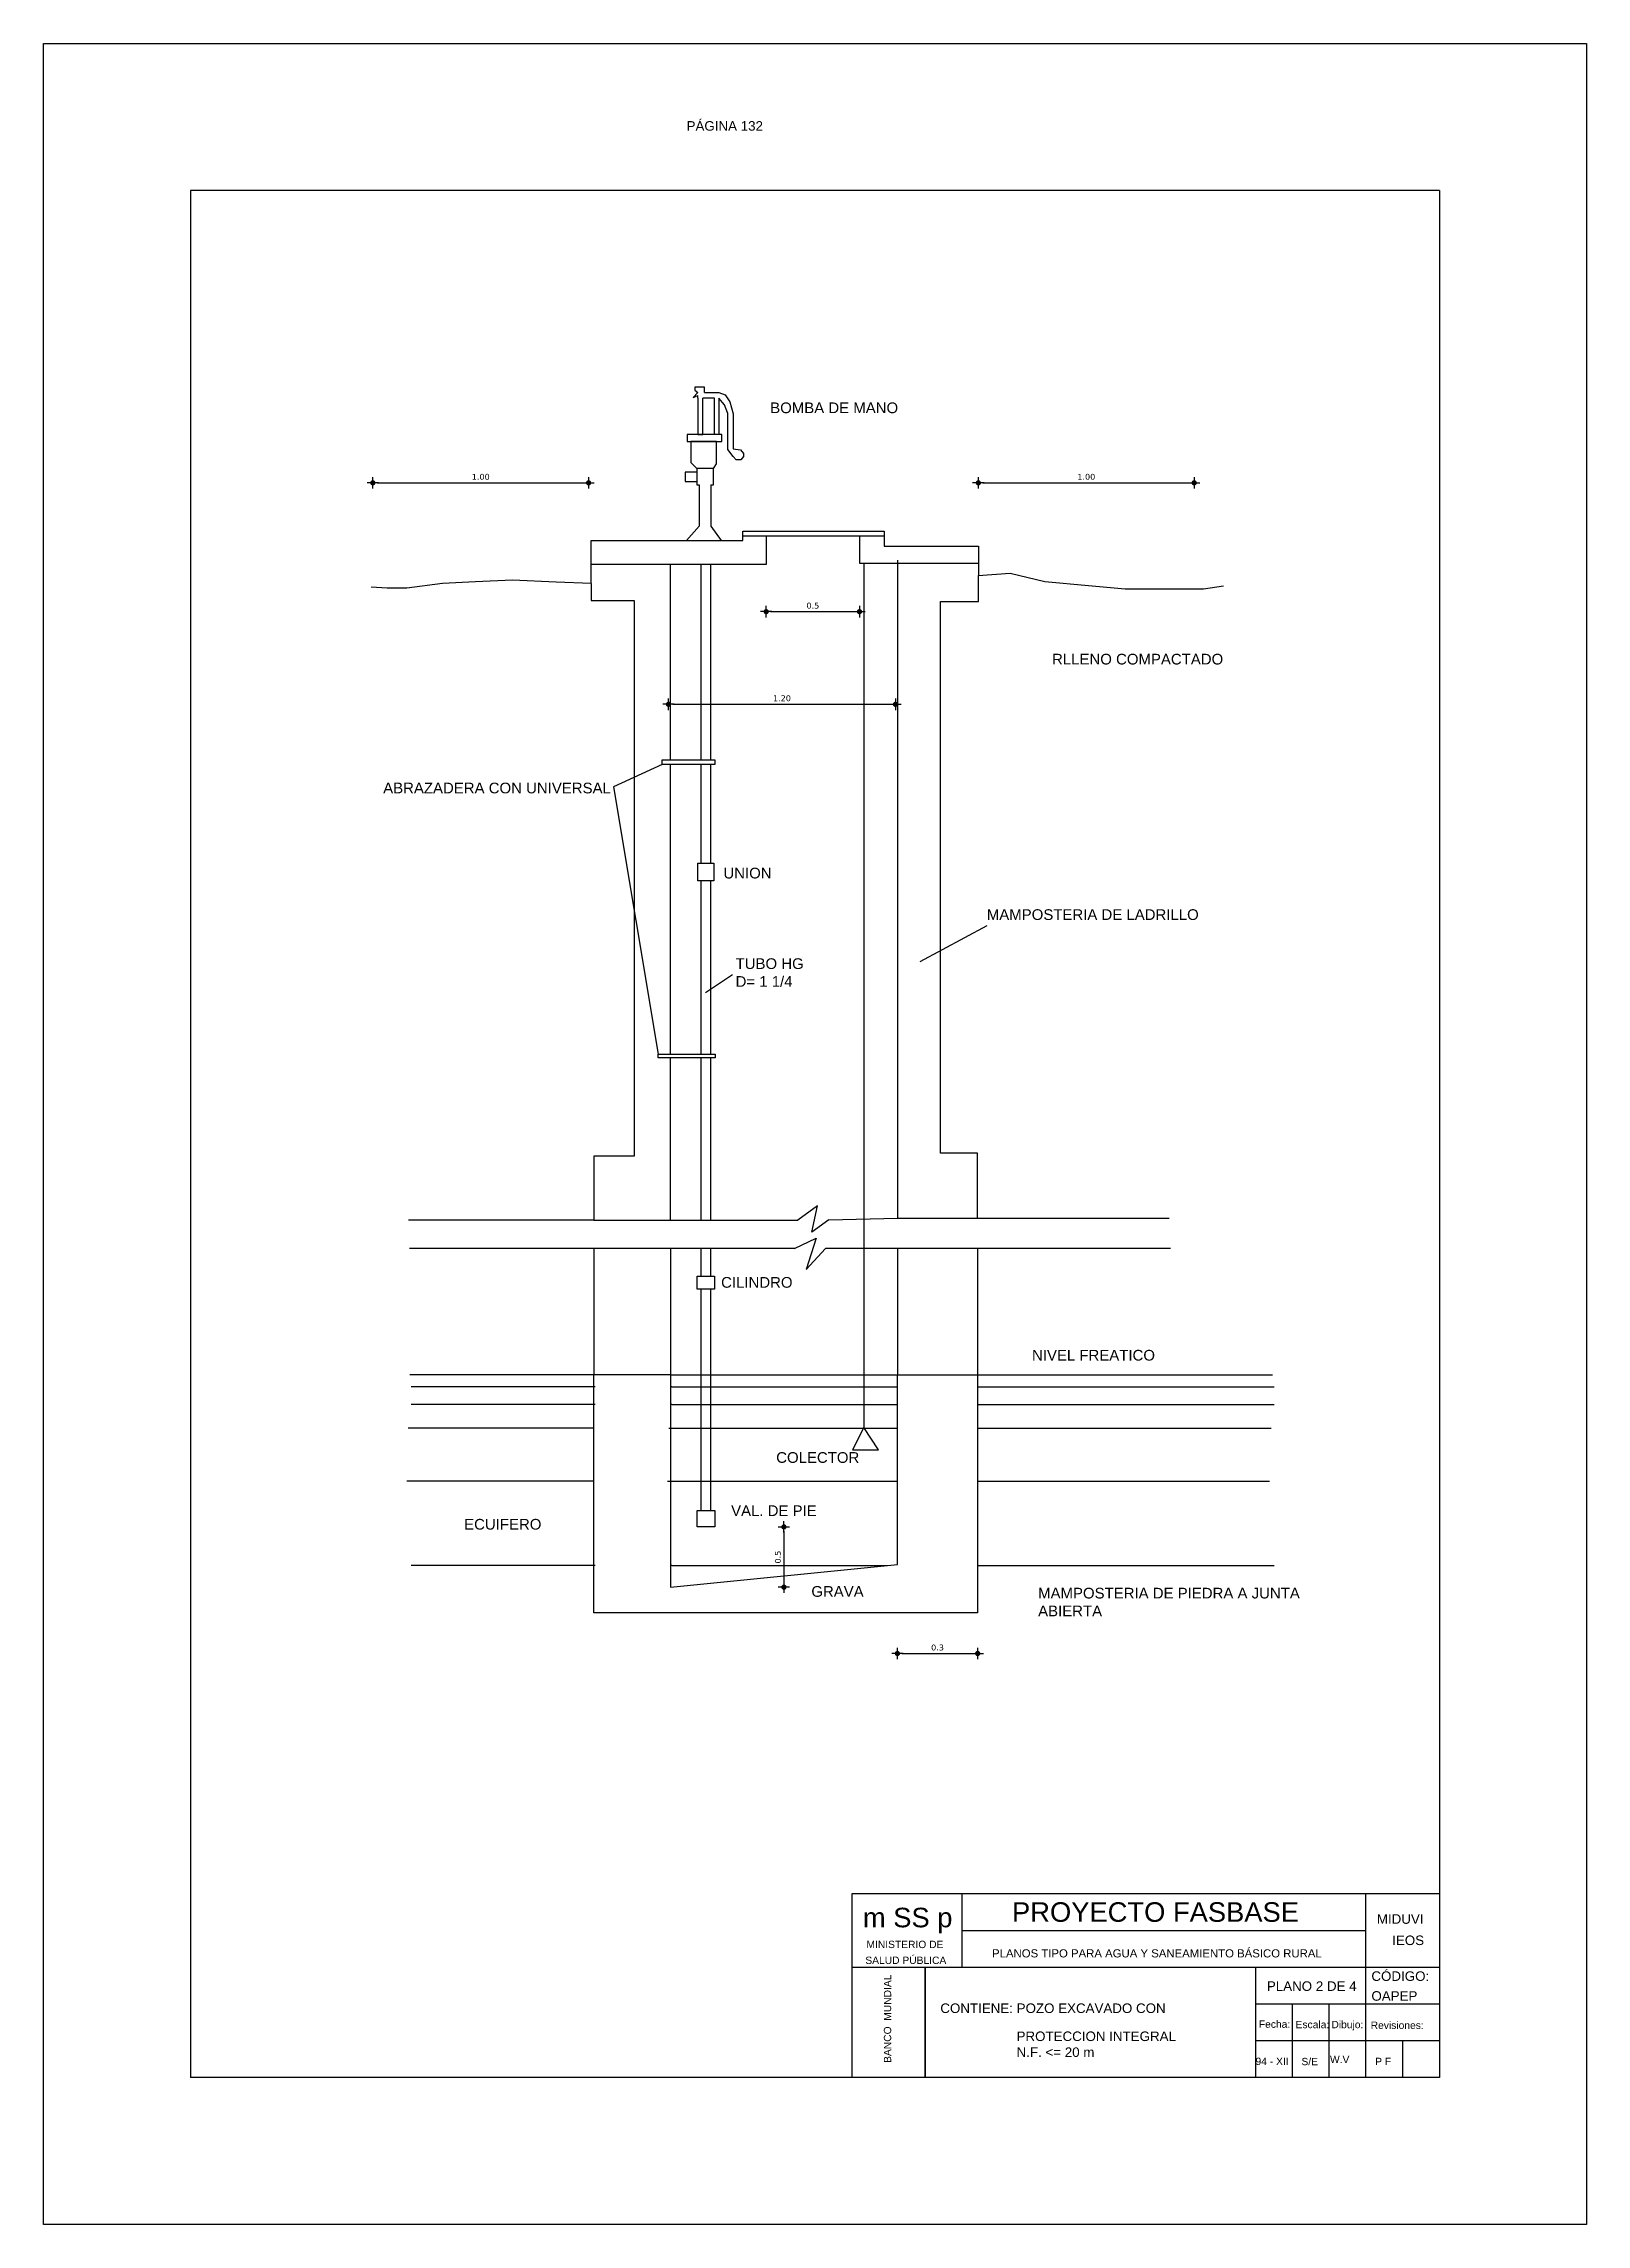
# Model space of a CAD drawing. Header units: metres. Extents: x 2413 to 4131, y 3282 to 4239.
# Drawn here: x 2563.31 to 2584.31, y 4207.31 to 4237.01 of the extents above; entities that cross this region are included whole.
import ezdxf
from ezdxf.enums import TextEntityAlignment as Align

# ---------------------------------------------------------------- set-up
doc = ezdxf.new("R2010")
doc.units = ezdxf.units.M
doc.layers.add('Cotas', color=7, linetype='Continuous')
doc.layers.add('Dibujo', color=7, linetype='Continuous')
doc.styles.add('Annotative', font='arial.ttf')
doc.styles.get("Standard").update_dxf_attribs({"font": 'arial.ttf'})
doc.styles.add('verdana', font='verdana.ttf')
doc.dimstyles.new('ISO', dxfattribs={"dimtxt": 0.08, "dimasz": 0.06, "dimexe": 0.1, "dimexo": 0.1, "dimgap": 0.04, "dimtad": 1, "dimzin": 1, "dimdsep": 46, "dimtxsty": 'verdana', "dimblk1": 'PAB', "dimblk2": 'PAB', "dimsah": 1, "dimcen": 0, "dimse1": 1, "dimse2": 1, "dimclrd": 7, "dimclre": 8, "dimclrt": 7, "dimadec": 0, "dimazin": 0, "dimtfac": 1, "dimtix": 1, "dimtmove": 0, "dimatfit": 3, "dimldrblk": 'PAB', "dimfxl": 0.1, "dimtvp": 1, "dimtolj": 1, "dimtzin": 1, "dimarcsym": 0})

msp = doc.modelspace()

# ---------------------------------------------------------------- texts
at = {"attachment_point": 1}
for s, width, insert, char_height in [('BOMBA DE MANO', 2.52423, (2573.197, 4232.127), 0.14572), ('RLLENO COMPACTADO', 2.52423, (2577.034, 4228.704), 0.14572), ('ABRAZADERA CON UNIVERSAL', 3.71811, (2567.929, 4226.949), 0.14572), ('UNION', 3.71811, (2572.56, 4225.79), 0.1457), ('MAMPOSTERIA DE LADRILLO', 3.71811, (2576.146, 4225.225), 0.14572), ('TUBO HG \\PD= 1 1/4', 3.71811, (2572.726, 4224.557), 0.1457), ('CILINDRO', 3.71811, (2572.529, 4220.216), 0.1457), ('NIVEL FREATICO', 3.71811, (2576.761, 4219.224), 0.14572), ('COLECTOR ', 3.71811, (2573.279, 4217.831), 0.1457), ('VAL. DE PIE', 3.71811, (2572.665, 4217.107), 0.14572), ('ECUIFERO', 3.71811, (2569.031, 4216.922), 0.1457), ('GRAVA', 3.71811, (2573.757, 4216.007), 0.1457), ('MAMPOSTERIA DE PIEDRA A JUNTA ABIERTA', 3.71811, (2576.844, 4215.984), 0.14572)]:
    msp.add_mtext_dynamic_manual_height_columns(s, width=width, gutter_width=12.5, heights=[0], dxfattribs=dict(at, insert=insert, char_height=char_height))
at = {"layer": 'Dibujo', "color": 0, "linetype": 'ByBlock'}
for s, height, p in [('m SS p', 0.2662, (2574.459, 4211.36)), ('PROYECTO FASBASE', 0.26624, (2576.489, 4211.435)), ('PLANOS TIPO PARA AGUA Y SANEAMIENTO BÁSICO RURAL', 0.11076, (2576.217, 4210.95))]:
    msp.add_text(s, height=height, dxfattribs=at).set_placement(p)
at = {"layer": 'Dibujo', "color": 0, "linetype": 'ByBlock', "style": 'Annotative'}
for s, p in [('MIDUVI', (2581.455, 4211.408)), ('IEOS', (2581.664, 4211.118)), ('PLANO 2 DE 4', (2579.958, 4210.494)), ('CÓDIGO:', (2581.381, 4210.63)), ('CONTIENE: POZO EXCAVADO CON', (2575.513, 4210.193)), ('OAPEP', (2581.381, 4210.36))]:
    msp.add_text(s, height=0.13, dxfattribs=at).set_placement(p)
at = {"layer": 'Dibujo', "color": 0, "linetype": 'ByBlock'}
for s, p in [('MINISTERIO DE', (2575.031, 4211.077)), ('SALUD PÚBLICA', (2575.043, 4210.861)), ('Fecha:', (2580.062, 4209.991)), ('Escala:', (2580.578, 4209.986)), ('Dibujo:', (2581.054, 4209.986)), ('Revisiones:', (2581.732, 4209.976)), ('94 - XII', (2580.029, 4209.485)), ('S/E', (2580.541, 4209.482)), ('W.V', (2580.949, 4209.51)), ('P F', (2581.541, 4209.483))]:
    msp.add_text(s, height=0.1, dxfattribs=at).set_placement(p, align=Align.CENTER)
msp.add_text('BANCO  MUNDIAL', height=0.1, rotation=90, dxfattribs=at).set_placement((2574.844, 4210.115), align=Align.CENTER)
at = {"layer": 'Dibujo', "color": 0, "linetype": 'ByBlock', "char_height": 0.13, "attachment_point": 1}
for s, insert, width in [('PÁGINA 132', (2572.059, 4235.958), 2.90393), ('PROTECCION INTEGRAL N.F. <= 20 m', (2576.551, 4209.941), 2.40466)]:
    msp.add_mtext(s, dxfattribs=dict(at, insert=insert, width=width))

# ---------------------------------------------------------------- blocks, each defined once
blk = doc.blocks.new('PAB')
at = {"layer": 'Cotas'}
for p, q in [((-1.3, 0), (1.3, 0)), ((0, 1.3), (0, -1.3))]:
    blk.add_line(p, q, dxfattribs=at)
at = {"layer": 'Cotas', "const_width": 0.6}
blk.add_lwpolyline([(-0.3, 0, 1), (0.3, 0, 1)], format="xyb", close=True, dxfattribs=at)
blk = doc.blocks.new('*D1239')
at = {"color": 7, "lineweight": -2, "transparency": 16777216}
blk.add_line((2574.989, 4215.089), (2575.961, 4215.089), dxfattribs=at)
at = {"layer": 'Defpoints', "color": 0, "transparency": 16777216}
for p in [(2576.021, 4217.264), (2574.929, 4216.303), (2576.021, 4215.089)]:
    blk.add_point(p, dxfattribs=at)
at = {"color": 7, "lineweight": -2, "transparency": 16777216, "xscale": 0.06, "yscale": 0.06, "zscale": 0.06, "rotation": 180}
blk.add_blockref('PAB', (2574.929, 4215.089), dxfattribs=at)
at = {"color": 7, "lineweight": -2, "transparency": 16777216, "xscale": 0.06, "yscale": 0.06, "zscale": 0.06}
blk.add_blockref('PAB', (2576.021, 4215.089), dxfattribs=at)
at = {"color": 7, "transparency": 16777216, "insert": (2575.475, 4215.17), "char_height": 0.08, "attachment_point": 5, "style": 'verdana'}
blk.add_mtext('\\A1;0.3', dxfattribs=at)
blk = doc.blocks.new('*D1240')
at = {"color": 7, "lineweight": -2, "transparency": 16777216}
blk.add_line((2573.384, 4216.753), (2573.384, 4216.052), dxfattribs=at)
at = {"layer": 'Defpoints', "color": 0, "transparency": 16777216}
for p in [(2572.442, 4216.813), (2571.839, 4215.992), (2573.384, 4215.992)]:
    blk.add_point(p, dxfattribs=at)
at = {"color": 7, "lineweight": -2, "transparency": 16777216, "xscale": 0.06, "yscale": 0.06, "zscale": 0.06}
for p, rotation in [((2573.384, 4216.813), 90), ((2573.384, 4215.992), 270)]:
    blk.add_blockref('PAB', p, dxfattribs=dict(at, rotation=rotation))
at = {"color": 7, "transparency": 16777216, "insert": (2573.302, 4216.402), "char_height": 0.08, "attachment_point": 5, "rotation": 90, "style": 'verdana'}
blk.add_mtext('\\A1;0.5', dxfattribs=at)
blk = doc.blocks.new('*D1110')
at = {"color": 7, "lineweight": -2, "transparency": 16777216}
blk.add_line((2571.872, 4228.016), (2574.842, 4228.016), dxfattribs=at)
at = {"layer": 'Defpoints', "color": 0, "transparency": 16777216}
for p in [(2574.902, 4228.016), (2571.812, 4226.629), (2574.902, 4226.629)]:
    blk.add_point(p, dxfattribs=at)
at = {"color": 7, "lineweight": -2, "transparency": 16777216, "xscale": 0.06, "yscale": 0.06, "zscale": 0.06, "rotation": 180}
blk.add_blockref('PAB', (2571.812, 4228.016), dxfattribs=at)
at = {"color": 7, "lineweight": -2, "transparency": 16777216, "xscale": 0.06, "yscale": 0.06, "zscale": 0.06}
blk.add_blockref('PAB', (2574.902, 4228.016), dxfattribs=at)
at = {"color": 7, "transparency": 16777216, "insert": (2573.357, 4228.098), "char_height": 0.08, "attachment_point": 5, "style": 'verdana'}
blk.add_mtext('\\A1;1.20', dxfattribs=at)
blk = doc.blocks.new('*D1241')
at = {"color": 7, "lineweight": -2, "transparency": 16777216}
blk.add_line((2573.203, 4229.278), (2574.353, 4229.278), dxfattribs=at)
at = {"layer": 'Defpoints', "color": 0, "transparency": 16777216}
for p in [(2573.143, 4229.921), (2574.413, 4229.939), (2574.413, 4229.278)]:
    blk.add_point(p, dxfattribs=at)
at = {"color": 7, "lineweight": -2, "transparency": 16777216, "xscale": 0.06, "yscale": 0.06, "zscale": 0.06, "rotation": 180}
blk.add_blockref('PAB', (2573.143, 4229.278), dxfattribs=at)
at = {"color": 7, "lineweight": -2, "transparency": 16777216, "xscale": 0.06, "yscale": 0.06, "zscale": 0.06}
blk.add_blockref('PAB', (2574.413, 4229.278), dxfattribs=at)
at = {"color": 7, "transparency": 16777216, "insert": (2573.778, 4229.36), "char_height": 0.08, "attachment_point": 5, "style": 'verdana'}
blk.add_mtext('\\A1;0.5', dxfattribs=at)
blk = doc.blocks.new('*D1242')
at = {"color": 7, "lineweight": -2, "transparency": 16777216}
blk.add_line((2576.091, 4231.032), (2578.908, 4231.032), dxfattribs=at)
at = {"layer": 'Defpoints', "color": 0, "transparency": 16777216}
for p in [(2578.968, 4231.032), (2576.031, 4230.172), (2578.968, 4230.172)]:
    blk.add_point(p, dxfattribs=at)
at = {"color": 7, "lineweight": -2, "transparency": 16777216, "xscale": 0.06, "yscale": 0.06, "zscale": 0.06, "rotation": 180}
blk.add_blockref('PAB', (2576.031, 4231.032), dxfattribs=at)
at = {"color": 7, "lineweight": -2, "transparency": 16777216, "xscale": 0.06, "yscale": 0.06, "zscale": 0.06}
blk.add_blockref('PAB', (2578.968, 4231.032), dxfattribs=at)
at = {"color": 7, "transparency": 16777216, "insert": (2577.5, 4231.114), "char_height": 0.08, "attachment_point": 5, "style": 'verdana'}
blk.add_mtext('\\A1;1.00', dxfattribs=at)
blk = doc.blocks.new('*D1111')
at = {"color": 7, "lineweight": -2, "transparency": 16777216}
blk.add_line((2567.848, 4231.032), (2570.665, 4231.032), dxfattribs=at)
at = {"layer": 'Defpoints', "color": 0, "transparency": 16777216}
for p in [(2570.725, 4231.032), (2567.788, 4230.172), (2570.725, 4230.172)]:
    blk.add_point(p, dxfattribs=at)
at = {"color": 7, "lineweight": -2, "transparency": 16777216, "xscale": 0.06, "yscale": 0.06, "zscale": 0.06, "rotation": 180}
blk.add_blockref('PAB', (2567.788, 4231.032), dxfattribs=at)
at = {"color": 7, "lineweight": -2, "transparency": 16777216, "xscale": 0.06, "yscale": 0.06, "zscale": 0.06}
blk.add_blockref('PAB', (2570.725, 4231.032), dxfattribs=at)
at = {"color": 7, "transparency": 16777216, "insert": (2569.257, 4231.114), "char_height": 0.08, "attachment_point": 5, "style": 'verdana'}
blk.add_mtext('\\A1;1.00', dxfattribs=at)

# ---------------------------------------------------------------- dimensions: what is measured, and where the dimension line sits
for base, p1, p2, text, picture, middle in [((2570.725, 4231.032), (2567.788, 4230.172), (2570.725, 4230.172), '1.00', '*D1111', (2569.257, 4231.114)), ((2578.968, 4231.032), (2576.031, 4230.172), (2578.968, 4230.172), '1.00', '*D1242', (2577.5, 4231.114)), ((2574.413, 4229.278), (2573.143, 4229.921), (2574.413, 4229.939), '0.5', '*D1241', (2573.778, 4229.36)), ((2574.902, 4228.016), (2571.812, 4226.629), (2574.902, 4226.629), '1.20', '*D1110', (2573.357, 4228.098)), ((2576.021, 4215.089), (2574.929, 4216.303), (2576.021, 4217.264), '0.3', '*D1239', (2575.475, 4215.17))]:
    dim = msp.add_linear_dim(base=base, p1=p1, p2=p2, text=text, dimstyle='ISO', override={"dimarcsym": 2})
    dim.commit()
    dim.dimension.update_dxf_attribs({"geometry": picture, "text_midpoint": middle})
dim = msp.add_linear_dim(base=(2573.384, 4215.992), p1=(2572.442, 4216.813), p2=(2571.839, 4215.992), angle=90, text='0.5', dimstyle='ISO', override={"dimarcsym": 2})
dim.commit()
dim.dimension.update_dxf_attribs({"geometry": '*D1240', "text_midpoint": (2573.302, 4216.402)})

# ---------------------------------------------------------------- linework, layer by layer
for p, q in [((2572.212, 4232.263), (2572.149, 4232.193)), ((2572.212, 4232.335), (2572.172, 4232.335)), ((2572.172, 4232.335), (2572.172, 4232.295)), ((2572.172, 4232.295), (2572.212, 4232.263)), ((2572.499, 4232.263), (2572.586, 4232.232)), ((2572.149, 4232.193), (2572.212, 4232.223)), ((2572.575, 4232.094), (2572.499, 4232.184)), ((2572.621, 4231.975), (2572.575, 4232.094)), ((2572.586, 4232.232), (2572.647, 4232.137)), ((2572.621, 4231.682), (2572.621, 4231.975)), ((2572.647, 4232.137), (2572.693, 4231.97)), ((2572.693, 4231.97), (2572.693, 4231.778)), ((2572.621, 4231.488), (2572.621, 4231.682)), ((2572.693, 4231.778), (2572.693, 4231.496)), ((2572.466, 4231.596), (2572.117, 4231.596)), ((2572.117, 4231.596), (2572.117, 4231.311)), ((2572.466, 4231.291), (2572.466, 4231.596)), ((2572.695, 4231.392), (2572.621, 4231.488)), ((2572.693, 4231.496), (2572.791, 4231.48)), ((2572.733, 4231.344), (2572.695, 4231.392)), ((2572.791, 4231.48), (2572.833, 4231.434)), ((2572.833, 4231.39), (2572.796, 4231.344)), ((2572.833, 4231.434), (2572.833, 4231.39)), ((2572.198, 4231.177), (2572.04, 4231.177)), ((2572.04, 4231.177), (2572.04, 4231.049)), ((2572.117, 4231.311), (2572.198, 4231.229)), ((2572.426, 4231.229), (2572.198, 4231.229)), ((2572.198, 4231.229), (2572.198, 4231.005)), ((2572.426, 4231.229), (2572.466, 4231.291)), ((2572.426, 4231.005), (2572.426, 4231.229)), ((2572.796, 4231.344), (2572.733, 4231.344)), ((2572.04, 4231.049), (2572.198, 4231.049)), ((2572.198, 4231.005), (2572.232, 4231.005)), ((2572.232, 4231.005), (2572.232, 4230.44)), ((2572.39, 4231.005), (2572.39, 4230.44)), ((2572.39, 4231.005), (2572.426, 4231.005)), ((2570.761, 4229.662), (2570.761, 4230.246)), ((2570.761, 4230.246), (2572.825, 4230.246)), ((2572.232, 4230.44), (2572.059, 4230.246)), ((2572.39, 4230.44), (2572.529, 4230.246)), ((2572.825, 4230.246), (2572.825, 4230.372)), ((2572.825, 4230.372), (2574.747, 4230.372)), ((2572.825, 4230.309), (2574.747, 4230.309)), ((2573.143, 4230.309), (2573.143, 4229.921)), ((2574.413, 4230.309), (2574.413, 4229.939)), ((2574.747, 4230.372), (2574.747, 4230.172)), ((2574.747, 4230.172), (2576.031, 4230.172)), ((2576.031, 4230.172), (2576.031, 4229.77)), ((2571.855, 4229.921), (2570.761, 4229.921)), ((2571.839, 4227.262), (2571.839, 4229.921)), ((2573.143, 4229.921), (2571.855, 4229.921)), ((2572.255, 4229.921), (2572.255, 4227.262)), ((2572.384, 4229.921), (2572.384, 4227.262)), ((2574.413, 4229.939), (2576.031, 4229.939)), ((2574.473, 4229.939), (2574.473, 4218.168)), ((2574.929, 4229.979), (2574.929, 4221.016)), ((2567.985, 4229.599), (2567.767, 4229.611)), ((2568.251, 4229.599), (2567.985, 4229.599)), ((2568.735, 4229.663), (2568.251, 4229.599)), ((2569.184, 4229.685), (2568.735, 4229.663)), ((2569.691, 4229.705), (2569.184, 4229.685)), ((2570.285, 4229.681), (2569.691, 4229.705)), ((2570.761, 4229.662), (2570.285, 4229.681)), ((2570.761, 4229.662), (2570.761, 4229.43)), ((2576.027, 4229.77), (2576.464, 4229.803)), ((2576.031, 4229.416), (2576.031, 4229.77)), ((2576.464, 4229.803), (2576.934, 4229.687)), ((2576.934, 4229.687), (2577.528, 4229.635)), ((2577.528, 4229.635), (2578.027, 4229.59)), ((2578.027, 4229.59), (2578.633, 4229.59)), ((2578.633, 4229.59), (2579.094, 4229.59)), ((2579.094, 4229.59), (2579.369, 4229.631)), ((2570.761, 4229.43), (2571.344, 4229.43)), ((2571.344, 4229.43), (2571.344, 4221.862)), ((2575.517, 4221.902), (2575.517, 4229.416)), ((2575.517, 4229.416), (2576.031, 4229.416)), ((2571.725, 4227.198), (2571.064, 4226.893)), ((2571.839, 4223.252), (2571.839, 4227.198)), ((2572.255, 4227.198), (2572.255, 4225.853)), ((2572.384, 4227.198), (2572.384, 4225.853)), ((2571.064, 4226.893), (2571.674, 4223.252)), ((2572.255, 4225.611), (2572.255, 4223.252)), ((2572.384, 4225.611), (2572.384, 4223.252)), ((2576.145, 4224.997), (2575.236, 4224.508)), ((2572.316, 4224.093), (2572.683, 4224.338)), ((2571.839, 4220.99), (2571.839, 4223.203)), ((2572.255, 4223.203), (2572.255, 4220.99)), ((2572.384, 4223.203), (2572.384, 4220.99)), ((2571.344, 4221.862), (2570.796, 4221.862)), ((2570.796, 4221.862), (2570.796, 4220.99)), ((2576.021, 4221.902), (2575.517, 4221.902)), ((2576.021, 4221.016), (2576.021, 4221.902)), ((2570.796, 4220.99), (2568.274, 4220.99)), ((2570.796, 4220.99), (2571.839, 4220.99)), ((2571.839, 4220.99), (2573.572, 4220.99)), ((2573.841, 4221.187), (2573.572, 4220.99)), ((2573.766, 4220.829), (2573.841, 4221.187)), ((2573.996, 4220.996), (2573.766, 4220.829)), ((2573.996, 4220.996), (2574.929, 4221.016)), ((2574.929, 4221.016), (2576.021, 4221.016)), ((2576.021, 4221.016), (2578.629, 4221.016)), ((2573.527, 4220.603), (2573.823, 4220.746)), ((2573.823, 4220.746), (2573.687, 4220.319)), ((2573.527, 4220.603), (2568.289, 4220.603)), ((2570.796, 4220.603), (2570.796, 4218.884)), ((2571.839, 4220.603), (2571.839, 4218.884)), ((2572.255, 4220.603), (2572.255, 4220.226)), ((2572.384, 4220.603), (2572.384, 4220.226)), ((2573.687, 4220.319), (2573.951, 4220.603)), ((2578.644, 4220.603), (2573.951, 4220.603)), ((2574.929, 4220.603), (2574.929, 4218.884)), ((2576.021, 4220.603), (2576.021, 4218.884)), ((2572.255, 4220.053), (2572.255, 4217.035)), ((2572.384, 4220.053), (2572.384, 4217.035)), ((2570.796, 4218.884), (2568.291, 4218.884)), ((2570.816, 4218.723), (2568.311, 4218.723)), ((2571.839, 4218.884), (2570.796, 4218.884)), ((2570.796, 4215.644), (2570.796, 4218.884)), ((2571.839, 4218.884), (2580.035, 4218.884)), ((2571.839, 4218.884), (2571.839, 4215.992)), ((2571.859, 4218.723), (2571.839, 4218.723)), ((2571.859, 4218.723), (2574.929, 4218.723)), ((2574.929, 4216.303), (2574.929, 4218.884)), ((2576.021, 4218.884), (2576.021, 4215.644)), ((2576.021, 4218.723), (2580.055, 4218.723)), ((2570.816, 4218.482), (2568.311, 4218.482)), ((2571.859, 4218.482), (2571.839, 4218.482)), ((2571.859, 4218.482), (2574.929, 4218.482)), ((2576.021, 4218.482), (2580.055, 4218.482)), ((2570.776, 4218.16), (2568.271, 4218.16)), ((2570.796, 4218.16), (2570.776, 4218.16)), ((2571.819, 4218.16), (2574.929, 4218.16)), ((2574.473, 4218.168), (2574.319, 4217.865)), ((2574.671, 4217.865), (2574.473, 4218.168)), ((2576.021, 4218.16), (2580.015, 4218.16)), ((2574.319, 4217.865), (2574.671, 4217.865)), ((2570.756, 4217.435), (2568.251, 4217.435)), ((2570.796, 4217.435), (2570.756, 4217.435)), ((2571.799, 4217.435), (2574.929, 4217.435)), ((2576.021, 4217.435), (2579.995, 4217.435)), ((2570.816, 4216.288), (2568.311, 4216.288)), ((2571.839, 4215.992), (2574.929, 4216.303)), ((2571.859, 4216.288), (2571.839, 4216.288)), ((2571.859, 4216.288), (2574.789, 4216.288)), ((2576.021, 4216.288), (2580.055, 4216.288)), ((2576.021, 4215.644), (2570.796, 4215.644))]:
    msp.add_line(p, q)
for points in [[(2572.304, 4232.263), (2572.304, 4232.335), (2572.212, 4232.335)], [(2572.304, 4232.263), (2572.499, 4232.263)], [(2572.212, 4232.184), (2572.212, 4232.184), (2572.212, 4232.223)], [(2572.212, 4232.184), (2572.212, 4231.69), (2572.281, 4231.69), (2572.281, 4232.184)], [(2572.44, 4232.184), (2572.281, 4232.184)], [(2572.499, 4232.184), (2572.499, 4231.69), (2572.44, 4231.69), (2572.44, 4232.184)]]:
    msp.add_lwpolyline(points)
for points in [[(2572.065, 4231.596), (2572.54, 4231.596), (2572.54, 4231.69), (2572.065, 4231.69)], [(2571.725, 4227.262), (2572.443, 4227.262), (2572.443, 4227.198), (2571.725, 4227.198)], [(2572.214, 4225.853), (2572.428, 4225.853), (2572.428, 4225.611), (2572.214, 4225.611)], [(2571.674, 4223.252), (2572.45, 4223.252), (2572.45, 4223.203), (2571.674, 4223.203)], [(2572.201, 4220.226), (2572.439, 4220.226), (2572.439, 4220.053), (2572.201, 4220.053)], [(2572.202, 4217.035), (2572.442, 4217.035), (2572.442, 4216.813), (2572.202, 4216.813)]]:
    msp.add_lwpolyline(points, close=True)
at = {"layer": 'Dibujo', "color": 0, "linetype": 'ByBlock'}
for p, q in [((2563.307, 4237.014), (2584.307, 4237.014)), ((2563.307, 4207.314), (2563.307, 4237.014)), ((2563.307, 4237.014), (2566.307, 4237.014)), ((2563.307, 4237.014), (2565.807, 4237.014)), ((2584.307, 4237.014), (2584.307, 4207.314)), ((2565.307, 4235.014), (2565.307, 4209.314)), ((2582.307, 4235.014), (2565.307, 4235.014)), ((2582.307, 4235.014), (2582.307, 4209.314)), ((2574.307, 4211.814), (2574.307, 4209.314)), ((2582.307, 4211.814), (2574.307, 4211.814)), ((2575.807, 4211.814), (2575.807, 4210.814)), ((2581.307, 4209.314), (2581.307, 4211.814)), ((2581.307, 4211.314), (2575.807, 4211.314)), ((2582.307, 4210.814), (2574.307, 4210.814)), ((2575.307, 4210.814), (2575.307, 4209.314)), ((2575.307, 4209.314), (2575.307, 4210.814)), ((2579.807, 4209.314), (2579.807, 4210.814)), ((2582.307, 4210.314), (2579.807, 4210.314)), ((2580.307, 4209.314), (2580.307, 4210.314)), ((2580.807, 4209.314), (2580.807, 4210.314)), ((2582.307, 4209.814), (2579.807, 4209.814)), ((2581.807, 4209.314), (2581.807, 4209.814)), ((2582.307, 4209.314), (2565.307, 4209.314)), ((2584.307, 4207.314), (2563.307, 4207.314))]:
    msp.add_line(p, q, dxfattribs=at)

msp.set_redraw_order([(e.dxf.handle, doc.entitydb.next_handle()) for e in msp.query("TEXT MTEXT ATTDEF DIMENSION ARC_DIMENSION")])  # texts and dimensions are drawn at this point

doc.saveas('drawing.dxf')
